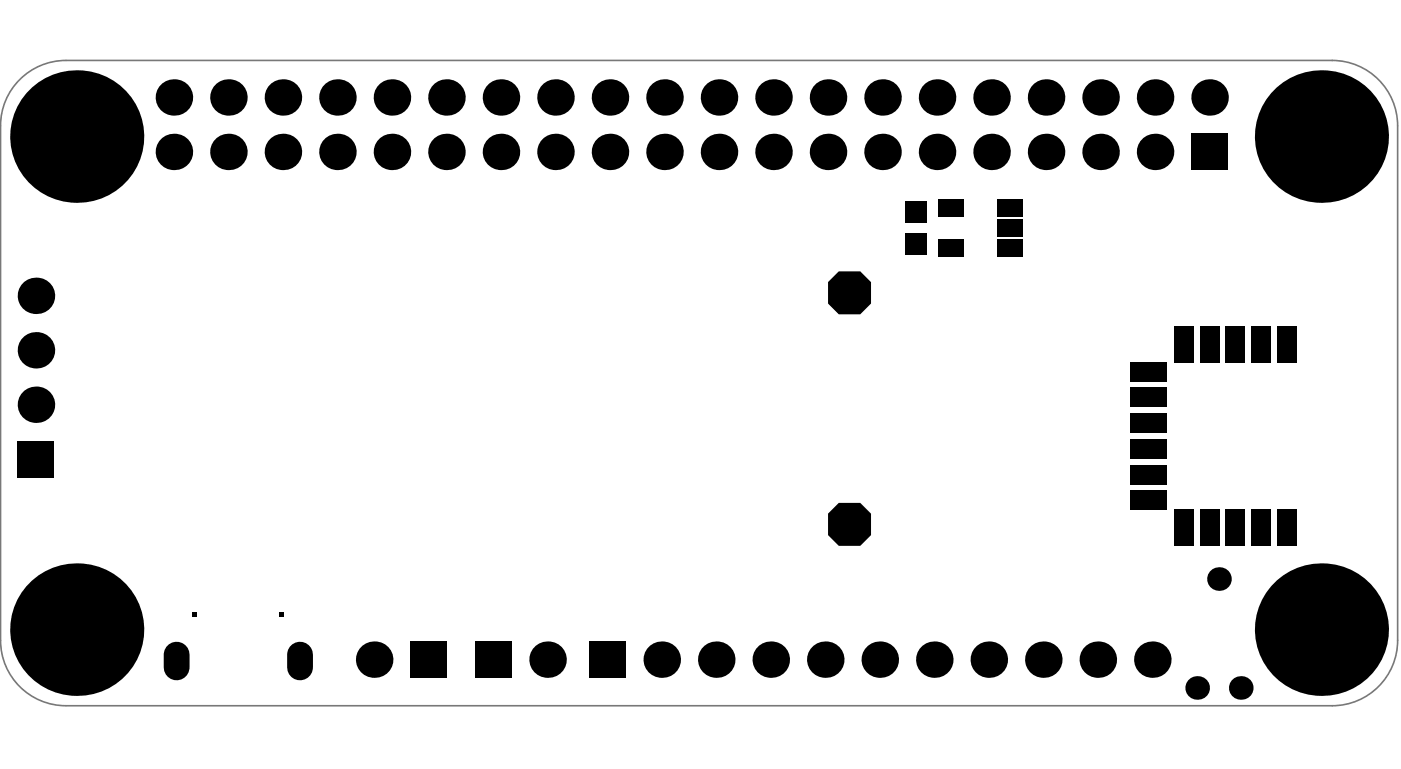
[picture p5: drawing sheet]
<svg xmlns="http://www.w3.org/2000/svg" width="109mm" height="60mm" viewBox="0 0 109 60" stroke-linecap="round" stroke-linejoin="round" font-family="sans-serif">
<g fill="#000">
<circle cx="6" cy="10.6" r="5.2"/>
<circle cx="13.5" cy="7.6" r="1.41"/>
<circle cx="13.5" cy="11.8" r="1.41"/>
<circle cx="17.7" cy="11.8" r="1.41"/>
<circle cx="17.7" cy="7.6" r="1.41"/>
<circle cx="21.9" cy="11.8" r="1.41"/>
<circle cx="21.9" cy="7.6" r="1.41"/>
<circle cx="26.2" cy="7.6" r="1.41"/>
<circle cx="26.2" cy="11.8" r="1.41"/>
<circle cx="30.4" cy="11.8" r="1.41"/>
<circle cx="30.4" cy="7.6" r="1.41"/>
<circle cx="34.6" cy="7.6" r="1.41"/>
<circle cx="34.6" cy="11.8" r="1.41"/>
<circle cx="38.9" cy="7.6" r="1.41"/>
<circle cx="38.9" cy="11.8" r="1.41"/>
<circle cx="43.1" cy="7.6" r="1.41"/>
<circle cx="43.1" cy="11.8" r="1.41"/>
<circle cx="47.3" cy="11.8" r="1.41"/>
<circle cx="47.3" cy="7.6" r="1.41"/>
<circle cx="51.5" cy="11.8" r="1.41"/>
<circle cx="51.5" cy="7.6" r="1.41"/>
<circle cx="55.8" cy="7.6" r="1.41"/>
<circle cx="55.8" cy="11.8" r="1.41"/>
<circle cx="60" cy="7.6" r="1.41"/>
<circle cx="60" cy="11.8" r="1.41"/>
<circle cx="64.2" cy="7.6" r="1.41"/>
<circle cx="64.2" cy="11.8" r="1.41"/>
<circle cx="68.4" cy="11.8" r="1.41"/>
<circle cx="68.4" cy="7.6" r="1.41"/>
<circle cx="72.7" cy="11.8" r="1.41"/>
<circle cx="72.7" cy="7.6" r="1.41"/>
<circle cx="76.9" cy="7.6" r="1.41"/>
<circle cx="76.9" cy="11.8" r="1.41"/>
<circle cx="81.1" cy="7.6" r="1.41"/>
<circle cx="81.1" cy="11.8" r="1.41"/>
<circle cx="85.4" cy="11.8" r="1.41"/>
<circle cx="85.4" cy="7.6" r="1.41"/>
<circle cx="89.6" cy="7.6" r="1.41"/>
<circle cx="89.6" cy="11.8" r="1.41"/>
<circle cx="93.8" cy="7.6" r="1.41"/>
<circle cx="102.5" cy="10.6" r="5.2"/>
<circle cx="2.8" cy="27.2" r="1.41"/>
<circle cx="2.8" cy="22.9" r="1.41"/>
<circle cx="2.8" cy="31.4" r="1.41"/>
<circle cx="6" cy="48.8" r="5.2"/>
<circle cx="29" cy="51.1" r="1.41"/>
<circle cx="42.5" cy="51.1" r="1.41"/>
<circle cx="51.3" cy="51.1" r="1.41"/>
<circle cx="55.6" cy="51.1" r="1.41"/>
<circle cx="59.8" cy="51.1" r="1.41"/>
<circle cx="64" cy="51.1" r="1.41"/>
<circle cx="68.2" cy="51.1" r="1.41"/>
<circle cx="72.5" cy="51.1" r="1.41"/>
<circle cx="76.7" cy="51.1" r="1.41"/>
<circle cx="80.9" cy="51.1" r="1.41"/>
<circle cx="85.1" cy="51.1" r="1.41"/>
<circle cx="89.4" cy="51.1" r="1.41"/>
<circle cx="92.8" cy="53.3" r=".92"/>
<circle cx="94.5" cy="44.9" r=".92"/>
<circle cx="96.2" cy="53.3" r=".92"/>
<circle cx="102.5" cy="48.8" r="5.2"/>
</g>
<g fill="#000">
<path d="M70.2 18.1h1.6v1.6h-1.6z" fill-rule="evenodd"/>
<path d="M70.2 15.6h1.6v1.6h-1.6z" fill-rule="evenodd"/>
<path d="M72.8 18.6h2v1.3h-2z" fill-rule="evenodd"/>
<path d="M72.8 15.4h2v1.4h-2z" fill-rule="evenodd"/>
<path d="M77.4 18.6h2v1.3h-2z" fill-rule="evenodd"/>
<path d="M77.4 17h2v1.4h-2z" fill-rule="evenodd"/>
<path d="M77.4 15.4h2v1.4h-2z" fill-rule="evenodd"/>
<path d="M92.4 10.4h2.8v2.8h-2.8z" fill-rule="evenodd"/>
<path d="M1.4 34.2h2.8v2.8h-2.8z" fill-rule="evenodd"/>
<path d="M64.2 21.9l.9-.9h1.6l.9 .9v1.6l-.9 .9h-1.6l-.9-.9z" fill-rule="evenodd"/>
<path d="M64.2 39.8l.9-.8h1.6l.9 .8v1.7l-.9 .8h-1.6l-.9-.8z" fill-rule="evenodd"/>
<path d="M87.7 38h2.8v1.5h-2.8z" fill-rule="evenodd"/>
<path d="M87.7 34.1h2.8v1.5h-2.8z" fill-rule="evenodd"/>
<path d="M87.7 30.1h2.8v1.5h-2.8z" fill-rule="evenodd"/>
<path d="M87.7 36.1h2.8v1.5h-2.8z" fill-rule="evenodd"/>
<path d="M87.7 32.1h2.8v1.5h-2.8z" fill-rule="evenodd"/>
<path d="M87.7 28.1h2.8v1.5h-2.8z" fill-rule="evenodd"/>
<path d="M91.1 39.5h1.5v2.8h-1.5z" fill-rule="evenodd"/>
<path d="M91.1 25.3h1.5v2.9h-1.5z" fill-rule="evenodd"/>
<path d="M93.1 39.5h1.5v2.8h-1.5z" fill-rule="evenodd"/>
<path d="M93.1 25.3h1.5v2.9h-1.5z" fill-rule="evenodd"/>
<path d="M95.1 39.5h1.5v2.8h-1.5z" fill-rule="evenodd"/>
<path d="M95.1 25.3h1.5v2.9h-1.5z" fill-rule="evenodd"/>
<path d="M97.1 39.5h1.5v2.8h-1.5z" fill-rule="evenodd"/>
<path d="M97.1 25.3h1.5v2.9h-1.5z" fill-rule="evenodd"/>
<path d="M99.1 39.5h1.5v2.8h-1.5z" fill-rule="evenodd"/>
<path d="M99.1 25.3h1.5v2.9h-1.5z" fill-rule="evenodd"/>
<path d="M14.9 47.5h.4v.3h-.4z" fill-rule="evenodd"/>
<path d="M21.7 47.5h.3v.3h-.3z" fill-rule="evenodd"/>
<path d="M31.8 49.7h2.9v2.9h-2.9z" fill-rule="evenodd"/>
<path d="M36.8 49.7h2.9v2.9h-2.9z" fill-rule="evenodd"/>
<path d="M45.7 49.7h2.8v2.9h-2.8z" fill-rule="evenodd"/>
</g>
<path d="M13.7 50.8v.9M23.3 50.8v.9" fill="none" stroke="#000" stroke-width="2"/>
<path d="M1.2 6.5a5.1 5.1 0 0 1 3.9-1.8h98.2a5.1 5.1 0 0 1 5.1 5.1v39.8a5.1 5.1 0 0 1-5.1 5.1h-98.2a5.1 5.1 0 0 1-5.1-5.1v-39.8a5 5 0 0 1 1.2-3.3zM103.3 4.7h.1" fill="none" stroke="#787878" stroke-width=".13"/>
</svg>
